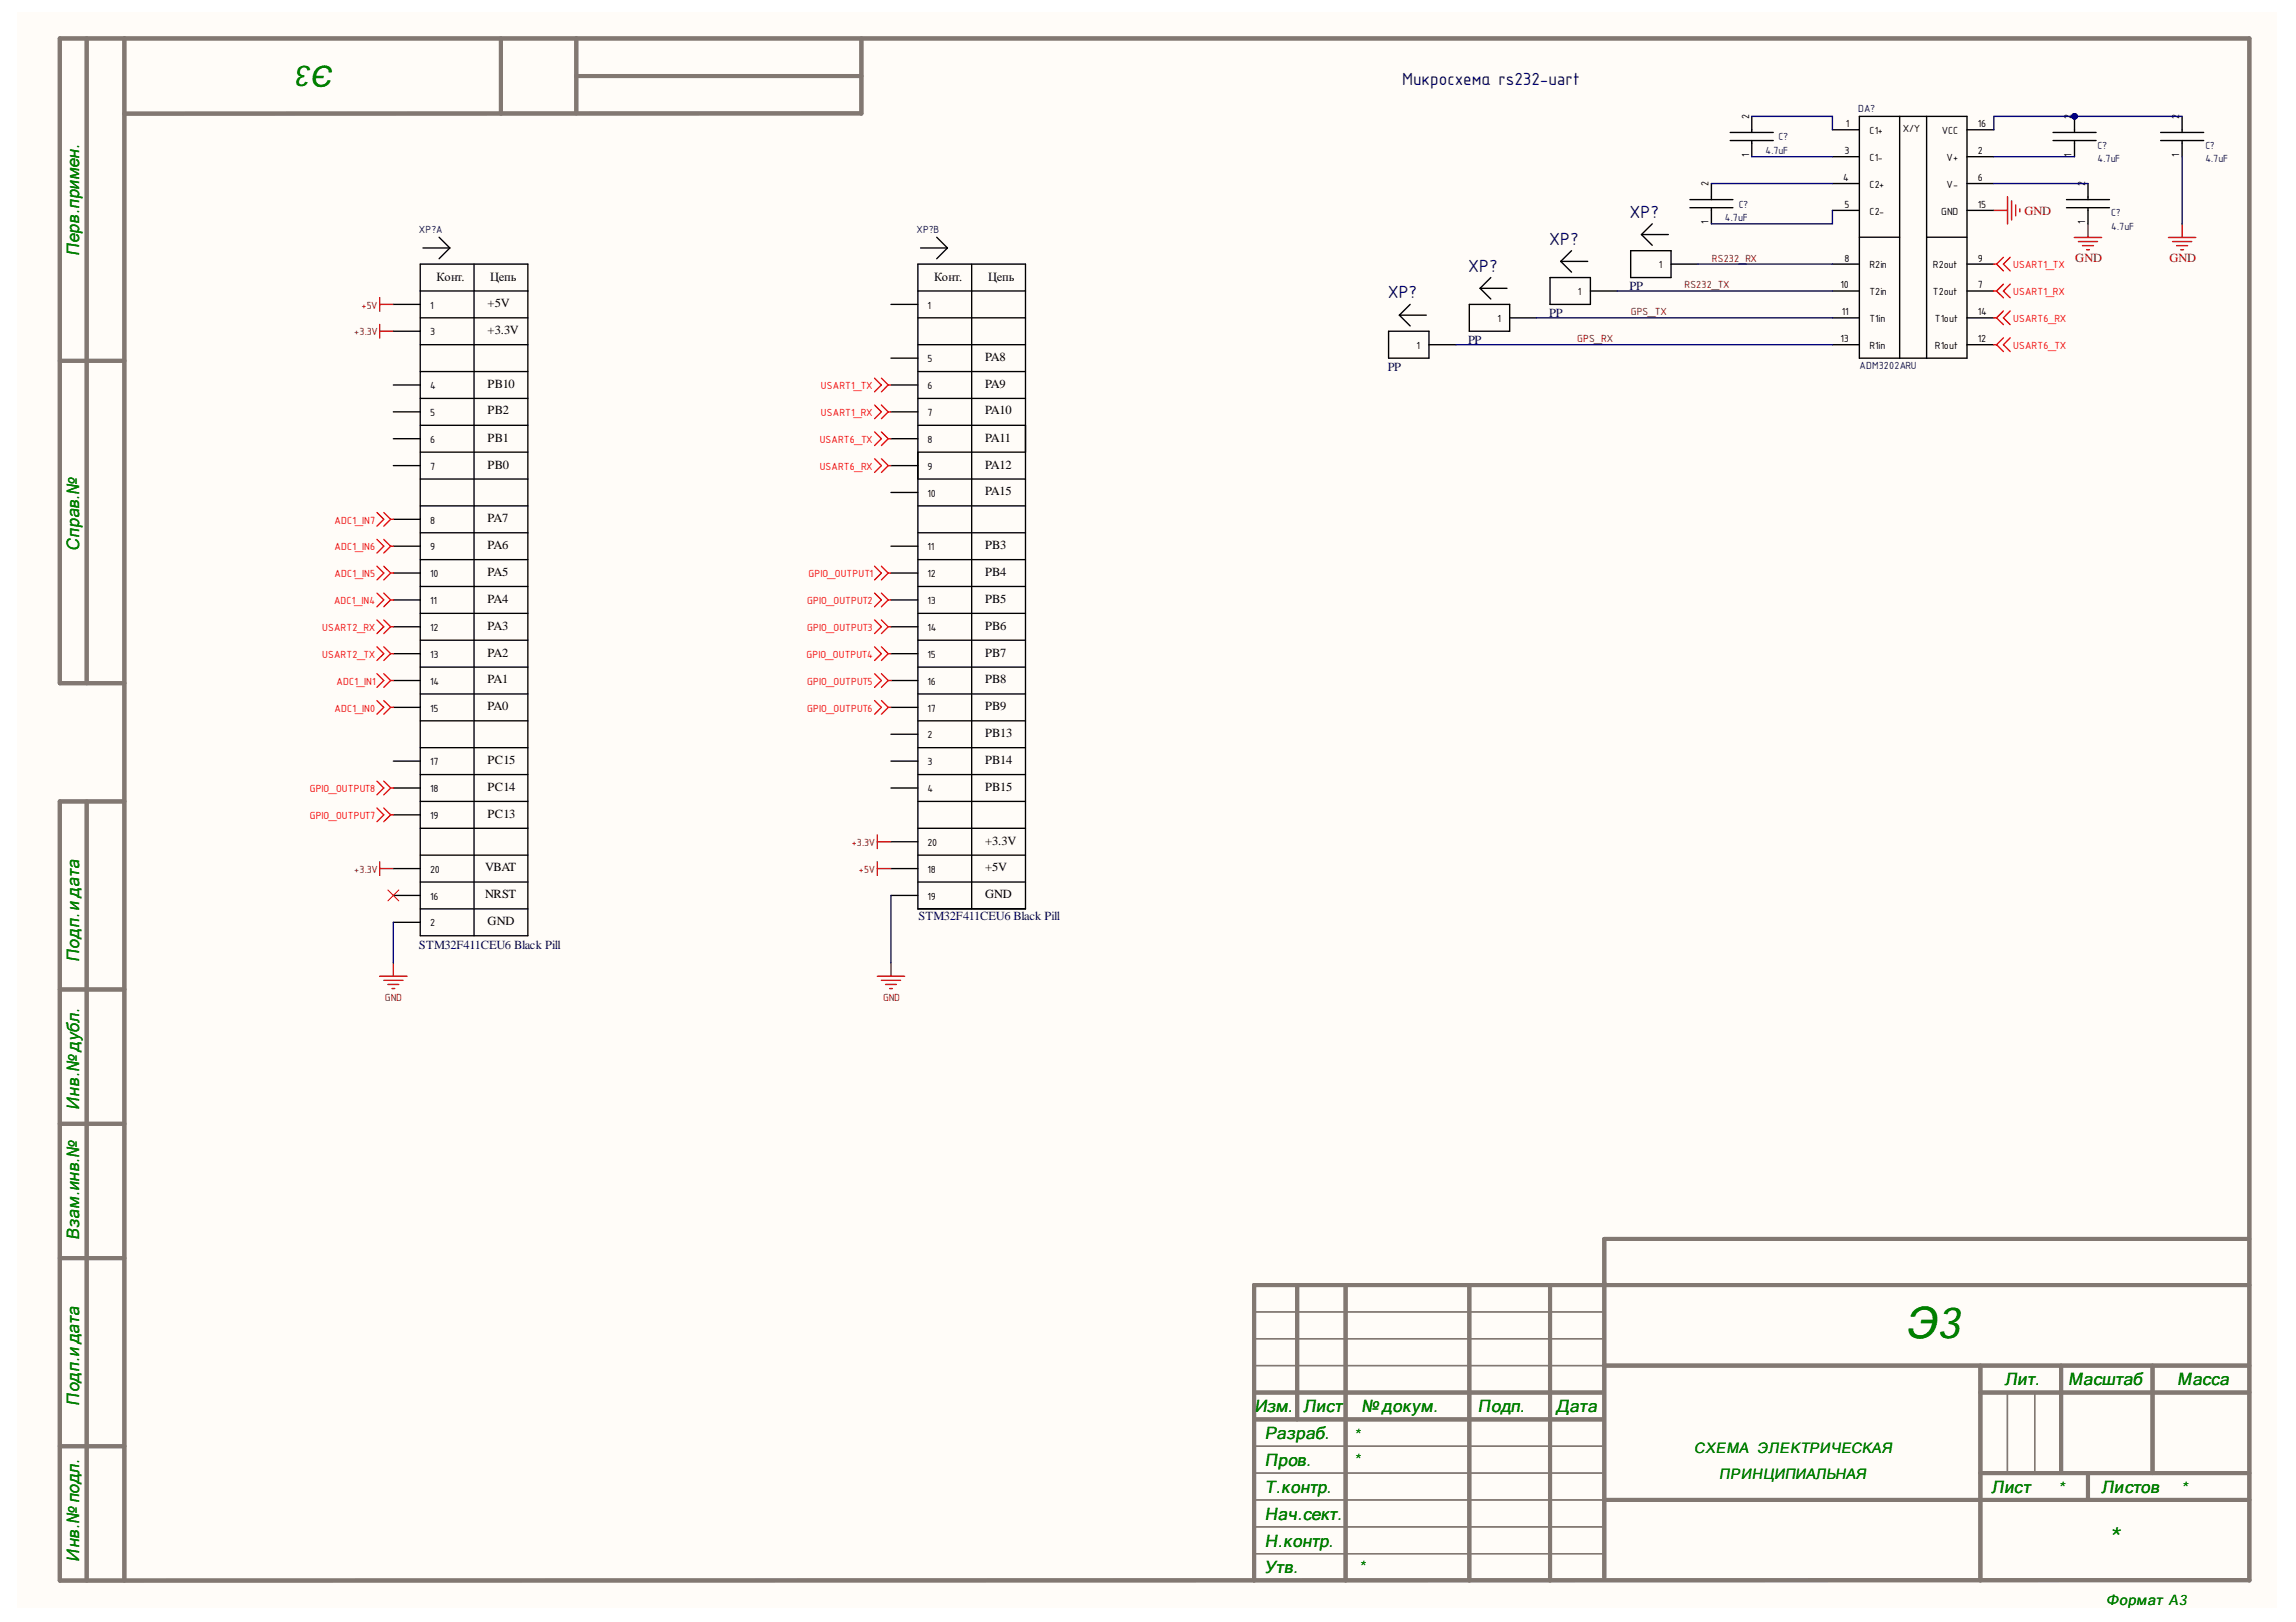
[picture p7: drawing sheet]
<svg xmlns="http://www.w3.org/2000/svg" width="297mm" height="210mm" viewBox="0 0 297 210" stroke-linecap="round" stroke-linejoin="round" font-family="sans-serif">
<defs><g id="words">
<text font-size="5.6" fill="#008000" x="246.5" y="173.2">Э3</text>
<g font-size="3.8" fill="#008000">
<text x="43.2" y="8.5" transform="rotate(-180 43.2 8.5)">Э3</text>
<text x="272.8" y="200.3">*</text>
</g>
<g font-size="2.5" fill="#000080">
<text x="181.4" y="11">Микросхема rs232-uart</text>
<text x="210.8" y="28.2">XP?</text>
<text x="189.9" y="35.1">XP?</text>
<text x="200.4" y="31.7">XP?</text>
<text x="179.5" y="38.6">XP?</text>
</g>
<g font-size="2.2" fill="#008000">
<text x="10.2" y="33.2" transform="rotate(-90 10.2 33.2)">Перв.примен.</text>
<text x="10.2" y="71.3" transform="rotate(-90 10.2 71.3)">Справ.№</text>
<text x="10.2" y="124.4" transform="rotate(-90 10.2 124.4)">Подп. и дата</text>
<text x="10.2" y="143.6" transform="rotate(-90 10.2 143.6)">Инв.№ дубл.</text>
<text x="10.2" y="160.4" transform="rotate(-90 10.2 160.4)">Взам.инв.№</text>
<text x="259.4" y="179.3">Лит.</text>
<text x="267.6" y="179.3">Масштаб</text>
<text x="281.7" y="179.3">Масса</text>
<text x="10.2" y="181.9" transform="rotate(-90 10.2 181.9)">Подп.и дата</text>
<text x="162.3" y="182.7">Изм.</text>
<text x="168.6" y="182.7">Лист</text>
<text x="176.1" y="182.7">№ докум.</text>
<text x="191.2" y="182.7">Подп.</text>
<text x="201.3" y="182.7">Дата</text>
<text x="163.6" y="186.2">Разраб.</text>
<text x="163.6" y="189.7">Пров.</text>
<text x="175.1" y="186.5">*</text>
<text x="175.1" y="189.7">*</text>
<text x="163.6" y="193.2">Т.контр.</text>
<text x="163.6" y="196.7">Нач.сект.</text>
<text x="257.7" y="193.2">Лист</text>
<text x="266.3" y="193.3">*</text>
<text x="271.9" y="193.2">Листов</text>
<text x="282.2" y="193.3">*</text>
<text x="10.2" y="202.1" transform="rotate(-90 10.2 202.1)">Инв.№ подл.</text>
<text x="163.6" y="203.6">Утв.</text>
<text x="163.6" y="200.1">Н.контр.</text>
<text x="175.8" y="203.6">*</text>
</g>
<g font-size="1.9" fill="#008000">
<text x="219.2" y="188">СХЕМА ЭЛЕКТРИЧЕСКАЯ</text>
<text x="222.4" y="191.4">ПРИНЦИПИАЛЬНАЯ</text>
<text x="272.5" y="207.7">Формат A3</text>
</g>
<g font-size="1.6" fill="#800000">
<text x="261.9" y="27.8">GND</text>
<text x="268.5" y="34">GND</text>
<text x="280.7" y="34">GND</text>
</g>
<g font-size="1.6">
<text x="56.5" y="36.3">Конт.</text>
<text x="63.1" y="39.8">+5V</text>
<text x="63.4" y="36.3">Цепь</text>
<text x="120.8" y="36.3">Конт.</text>
<text x="127.9" y="36.3">Цепь</text>
<text x="63.1" y="43.2">+3.3V</text>
<text x="127.4" y="46.7">PA8</text>
<text x="63.1" y="50.2">PB10</text>
<text x="63.1" y="53.6">PB2</text>
<text x="127.4" y="50.2">PA9</text>
<text x="127.4" y="53.6">PA10</text>
<text x="63.1" y="57.2">PB1</text>
<text x="127.4" y="57.2">PA11</text>
<text x="63.1" y="60.7">PB0</text>
<text x="127.4" y="60.7">PA12</text>
<text x="127.4" y="64.1">PA15</text>
<text x="63.1" y="67.6">PA7</text>
<text x="63.1" y="71">PA6</text>
<text x="127.4" y="71">PB3</text>
<text x="63.1" y="74.5">PA5</text>
<text x="63.1" y="78">PA4</text>
<text x="127.4" y="74.5">PB4</text>
<text x="127.4" y="78">PB5</text>
<text x="63.1" y="81.5">PA3</text>
<text x="127.4" y="81.5">PB6</text>
<text x="63.1" y="85">PA2</text>
<text x="63.1" y="88.4">PA1</text>
<text x="127.4" y="85">PB7</text>
<text x="127.4" y="88.4">PB8</text>
<text x="63.1" y="91.9">PA0</text>
<text x="127.4" y="91.9">PB9</text>
<text x="127.4" y="95.4">PB13</text>
<text x="63.1" y="98.8">PC15</text>
<text x="127.4" y="98.8">PB14</text>
<text x="63.1" y="102.4">PC14</text>
<text x="63.1" y="105.9">PC13</text>
<text x="127.4" y="102.4">PB15</text>
<text x="62.7" y="112.8">VBAT</text>
<text x="127.4" y="112.8">+5V</text>
<text x="127.4" y="109.3">+3.3V</text>
<text x="62.7" y="116.2">NRST</text>
<text x="63.1" y="119.7">GND</text>
<text x="127.4" y="116.2">GND</text>
</g>
<g font-size="1.6" fill="#000080">
<text x="200.4" y="41.1">PP</text>
<text x="210.8" y="37.5">PP</text>
<text x="179.5" y="48">PP</text>
<text x="189.9" y="44.5">PP</text>
<text x="118.8" y="119">STM32F411CEU6 Black Pill</text>
<text x="54.2" y="122.7">STM32F411CEU6 Black Pill</text>
</g>
<g font-size="1.4">
<text x="226.3" y="15.4" transform="rotate(-90 226.3 15.4)">2</text>
<text x="238.8" y="16.5">1</text>
<text x="241.9" y="17.3">C1+</text>
<text x="246.2" y="17.1">X/Y</text>
<text x="251.2" y="17.3">VCC</text>
<text x="255.9" y="16.5">16</text>
<text x="268" y="15.4" transform="rotate(-90 268 15.4)">2</text>
<text x="281.9" y="15.4" transform="rotate(-90 281.9 15.4)">2</text>
<text x="226.3" y="20.4" transform="rotate(-90 226.3 20.4)">1</text>
<text x="238.5" y="23.4">4</text>
<text x="238.6" y="19.9">3</text>
<text x="241.9" y="20.8">C1-</text>
<text x="251.8" y="20.8">V+</text>
<text x="255.9" y="19.9">2</text>
<text x="255.9" y="23.4">6</text>
<text x="268" y="20.4" transform="rotate(-90 268 20.4)">1</text>
<text x="281.9" y="20.4" transform="rotate(-90 281.9 20.4)">1</text>
<text x="221" y="29" transform="rotate(-90 221 29)">1</text>
<text x="221" y="24.1" transform="rotate(-90 221 24.1)">2</text>
<text x="238.6" y="26.9">5</text>
<text x="241.9" y="24.3">C2+</text>
<text x="241.9" y="27.8">C2-</text>
<text x="251.2" y="27.8">GND</text>
<text x="251.8" y="24.3">V-</text>
<text x="255.9" y="26.9">15</text>
<text x="269.8" y="29" transform="rotate(-90 269.8 29)">1</text>
<text x="269.8" y="24.1" transform="rotate(-90 269.8 24.1)">2</text>
<text x="214.6" y="34.7">1</text>
<text x="238.6" y="33.9">8</text>
<text x="241.9" y="34.7">R2in</text>
<text x="250.1" y="34.7">R2out</text>
<text x="255.9" y="33.9">9</text>
<text x="55.6" y="40">1</text>
<text x="120" y="40">1</text>
<text x="193.7" y="41.6">1</text>
<text x="204.1" y="38.2">1</text>
<text x="238.1" y="37.3">10</text>
<text x="238.3" y="40.8">11</text>
<text x="241.9" y="38.2">T2in</text>
<text x="241.9" y="41.6">T1in</text>
<text x="250.1" y="38.2">T2out</text>
<text x="250.3" y="41.6">T1out</text>
<text x="255.9" y="37.3">7</text>
<text x="255.9" y="40.8">14</text>
<text x="55.6" y="43.4">3</text>
<text x="120" y="46.9">5</text>
<text x="183.2" y="45.1">1</text>
<text x="238.1" y="44.3">13</text>
<text x="241.9" y="45.1">R1in</text>
<text x="250.3" y="45.1">R1out</text>
<text x="255.9" y="44.3">12</text>
<text x="55.6" y="50.3">4</text>
<text x="55.6" y="53.8">5</text>
<text x="120" y="50.3">6</text>
<text x="120" y="53.8">7</text>
<text x="55.6" y="57.3">6</text>
<text x="120" y="57.3">8</text>
<text x="55.6" y="60.8">7</text>
<text x="120" y="60.8">9</text>
<text x="120" y="64.3">10</text>
<text x="55.6" y="67.7">8</text>
<text x="55.6" y="71.2">9</text>
<text x="120" y="71.2">11</text>
<text x="55.6" y="74.7">10</text>
<text x="120" y="74.7">12</text>
<text x="55.6" y="78.1">11</text>
<text x="55.6" y="81.7">12</text>
<text x="120" y="78.1">13</text>
<text x="120" y="81.7">14</text>
<text x="55.6" y="85.2">13</text>
<text x="55.6" y="88.6">14</text>
<text x="120" y="85.2">15</text>
<text x="120" y="88.6">16</text>
<text x="55.6" y="92.1">15</text>
<text x="120" y="95.5">2</text>
<text x="120" y="92.1">17</text>
<text x="55.6" y="99">17</text>
<text x="120" y="99">3</text>
<text x="55.6" y="102.5">18</text>
<text x="55.6" y="106">19</text>
<text x="120" y="102.5">4</text>
<text x="55.6" y="112.9">20</text>
<text x="120" y="112.9">18</text>
<text x="120" y="109.5">20</text>
<text x="55.6" y="119.9">2</text>
<text x="55.6" y="116.4">16</text>
<text x="120" y="116.4">19</text>
</g>
<g font-size="1.4" fill="#000080">
<text x="240.4" y="14.5">DA?</text>
<text x="228.4" y="19.9">4.7uF</text>
<text x="230.1" y="18.2">C?</text>
<text x="271.4" y="19.3">C?</text>
<text x="271.4" y="21">4.7uF</text>
<text x="285.3" y="19.3">C?</text>
<text x="285.3" y="21">4.7uF</text>
<text x="223.2" y="28.6">4.7uF</text>
<text x="224.9" y="26.9">C?</text>
<text x="273.1" y="28">C?</text>
<text x="273.1" y="29.7">4.7uF</text>
<text x="54.2" y="30.2">XP?A</text>
<text x="118.6" y="30.2">XP?B</text>
<text x="240.6" y="47.7">ADM3202ARU</text>
</g>
<g font-size="1.4" fill="#800000">
<text x="221.5" y="33.9">RS232_RX</text>
<text x="46.8" y="40">+5V</text>
<text x="211" y="40.8">GPS_TX</text>
<text x="217.9" y="37.3">RS232_TX</text>
<text x="45.8" y="43.4">+3.3V</text>
<text x="204.1" y="44.3">GPS_RX</text>
<text x="45.8" y="112.9">+3.3V</text>
<text x="110.2" y="109.5">+3.3V</text>
<text x="111.1" y="112.9">+5V</text>
<text x="49.8" y="129.5">GND</text>
<text x="114.2" y="129.5">GND</text>
</g>
<g font-size="1.4" fill="#f00">
<text x="260.5" y="34.7">USART1_TX</text>
<text x="260.5" y="38.2">USART1_RX</text>
<text x="260.5" y="41.6">USART6_RX</text>
<text x="260.5" y="45.1">USART6_TX</text>
<text x="106.2" y="50.3">USART1_TX</text>
<text x="106.2" y="53.8">USART1_RX</text>
<text x="106" y="57.3">USART6_TX</text>
<text x="106" y="60.8">USART6_RX</text>
<text x="43.3" y="71.2">ADC1_IN6</text>
<text x="43.3" y="67.7">ADC1_IN7</text>
<text x="43.3" y="74.7">ADC1_IN5</text>
<text x="104.6" y="74.7">GPIO_OUTPUT1</text>
<text x="41.7" y="81.7">USART2_RX</text>
<text x="43.2" y="78.1">ADC1_IN4</text>
<text x="104.4" y="78.1">GPIO_OUTPUT2</text>
<text x="104.4" y="81.7">GPIO_OUTPUT3</text>
<text x="41.7" y="85.2">USART2_TX</text>
<text x="43.6" y="88.6">ADC1_IN1</text>
<text x="104.4" y="85.2">GPIO_OUTPUT4</text>
<text x="104.4" y="88.6">GPIO_OUTPUT5</text>
<text x="43.3" y="92.1">ADC1_IN0</text>
<text x="104.4" y="92.1">GPIO_OUTPUT6</text>
<text x="40.1" y="102.5">GPIO_OUTPUT8</text>
<text x="40.1" y="106">GPIO_OUTPUT7</text>
</g>
</g></defs>
<g fill="#fffcf8">
<path d="M2.2 1.5h292.3v206.5h-292.3z" fill-rule="evenodd"/>
<path d="M2.2 1.5h292.3v206.5h-292.3z" fill-rule="evenodd"/>
</g>
<g fill="none" stroke="#827872" stroke-width=".53">
<path d="M11.2 5v83.4M16.1 5v199.5M64.8 5v9.7M74.6 5v9.7M74.6 9.8h36.8M111.4 14.7h-95.3M111.4 5v9.7M7.7 46.7h8.4M16.1 88.4h-8.4v-83.4h283.3v199.5M11.2 103.7v100.8M16.1 103.7h-8.4v100.8h283.3M7.7 128h8.4"/>
<path d="M7.7 145.4h8.4M7.7 162.8h8.4M167.8 166.3v17.4M174.1 166.3v38.2M190.1 166.3v38.2M200.5 166.3v38.2M207.5 176.7h83.5M256.2 176.7v27.8M266.6 176.7v13.9M278.5 176.7v13.9M291 160.3h-83.4v43.8M291 166.3h-128.8v38.2"/>
<path d="M7.7 187.2h8.4M162.2 183.7h45.3M162.2 180.2h45.3M207.5 194.1h83.5M256.2 180.2h34.8M256.2 190.6h34.8M270.1 190.6v3.5"/>
</g>
<path d="M162.2 176.7h45.3M162.2 169.8h45.3M162.2 173.2h45.3M162.2 197.6h45.3M162.2 190.6h45.3M162.2 194.1h45.3M162.2 187.2h45.3M259.7 180.2v10.4M263.2 180.2v10.4M162.2 201.1h45.3" fill="none" stroke="#827872" stroke-width=".18"/>
<g fill="none" stroke="#000" stroke-width=".17">
<path d="M50.9 39.4h3.5M54.4 34.2h13.9v86.9h-13.9zM54.4 37.7h13.9M54.7 32.1h3.5M56.8 30.7l1.4 1.4M58.2 32.1l-1.4 1.4M61.3 34.2v86.9M115.3 39.4h3.4M118.7 37.7h14M118.7 34.2h14v83.4h-14zM119.1 32.1h3.5M121.2 30.7l1.4 1.4"/>
<path d="M122.6 32.1l-1.4 1.4M125.7 34.2v83.4M50.9 42.9h3.5M50.9 49.8h3.5M50.9 53.3h3.5M50.9 56.8h3.5M54.4 41.1h13.9M54.4 44.6h13.9M54.4 48.1h13.9M54.4 51.6h13.9M54.4 55h13.9M54.4 58.5h13.9"/>
<path d="M115.3 49.8h3.4M115.3 53.3h3.4M115.3 56.8h3.4M115.3 46.3h3.4M118.7 41.1h14M118.7 44.6h14M118.7 48.1h14M118.7 51.6h14M118.7 55h14M118.7 58.5h14M50.9 60.3h3.5M50.9 67.2h3.5"/>
<path d="M50.9 70.7h3.5M50.9 74.2h3.5M50.9 77.6h3.5M54.4 62h13.9M54.4 65.5h13.9M54.4 68.9h13.9M54.4 72.4h13.9M54.4 75.9h13.9M54.4 79.4h13.9M115.3 60.3h3.4M115.3 70.7h3.4M115.3 74.2h3.4"/>
<path d="M115.3 77.6h3.4M115.3 63.7h3.4M118.7 62h14M118.7 65.5h14M118.7 68.9h14M118.7 72.4h14M118.7 75.9h14M118.7 79.4h14M50.9 81.1h3.5M50.9 84.6h3.5M50.9 88.1h3.5M50.9 91.5h3.5"/>
<path d="M50.9 98.5h3.5M54.4 82.8h13.9M54.4 86.3h13.9M54.4 89.8h13.9M54.4 93.3h13.9M54.4 96.8h13.9M115.3 81.1h3.4M115.3 84.6h3.4M115.3 88.1h3.4M115.3 91.5h3.4M115.3 98.5h3.4M115.3 95h3.4"/>
<path d="M118.7 82.8h14M118.7 86.3h14M118.7 89.8h14M118.7 93.3h14M118.7 96.8h14M50.9 119.4h3.5M50.9 115.9h3.5M50.9 102h3.5M50.9 105.4h3.5M50.9 112.4h3.5M54.4 100.2h13.9M54.4 103.7h13.9"/>
<path d="M54.4 107.2h13.9M54.4 110.7h13.9M54.4 114.1h13.9M54.4 117.6h13.9M115.3 115.9h3.4M115.3 102h3.4M115.3 112.4h3.4M115.3 108.9h3.4M118.7 100.2h14M118.7 103.7h14M118.7 107.2h14M118.7 110.7h14"/>
<path d="M118.7 114.1h14"/>
</g>
<g fill="none" stroke="#800000" stroke-width=".17">
<path d="M49.1 38.5v1.8M49.1 39.4h1.8M49.1 42v1.8M49.1 42.9h1.8M49.1 112.4h1.8M49.1 111.5v1.8M113.5 108v1.8M113.5 111.5v1.8M113.5 112.4h1.8M113.5 108.9h1.8M49.1 126.3h3.6M49.6 126.9h2.5"/>
<path d="M50.2 127.4h1.4M50.7 127.9h.4M50.9 124.6v1.7M113.5 126.3h3.5M114 126.9h2.5M114.6 127.4h1.4M115.1 127.9h.3M115.3 124.6v1.7"/>
</g>
<g fill="none" stroke="#f00" stroke-width=".17">
<path d="M113.1 59.4l.9 .9-.9 .8M113.1 55.9l.9 .9-.9 .9M113.1 48.9l.9 .9-.9 .9M113.1 52.4l.9 .9-.9 .9M114 59.4l.9 .9M114 55.9l.9 .9M114 48.9l.9 .9M114 52.4l.9 .9M114.9 56.8l-.9 .9M114.9 56.8h.4M114.9 49.8l-.9 .9M114.9 49.8h.4"/>
<path d="M114.9 53.3l-.9 .9M114.9 53.3h.4M48.8 76.8l.8 .8-.8 .9M48.8 73.3l.8 .9-.8 .8M48.8 69.8l.8 .9-.8 .9M48.8 66.3l.8 .9-.8 .9M49.6 76.8l.9 .8M49.6 73.3l.9 .9M49.6 69.8l.9 .9M49.6 66.3l.9 .9M50.5 77.6l-.9 .9M50.5 77.6h.4"/>
<path d="M50.5 74.2l-.9 .8M50.5 74.2h.4M50.5 70.7l-.9 .9M50.5 70.7h.4M50.5 67.2l-.9 .9M50.5 67.2h.4M113.1 73.3l.9 .9-.9 .8M113.1 76.8l.9 .8-.9 .9M114 73.3l.9 .9M114 76.8l.9 .8M114.9 60.3l-.9 .8M114.9 60.3h.4"/>
<path d="M114.9 77.6h.4M114.9 74.2h.4M114.9 74.2l-.9 .8M114.9 77.6l-.9 .9M48.8 90.7l.8 .8-.8 .9M48.8 87.2l.8 .9-.8 .8M48.8 83.7l.8 .9-.8 .9M48.8 80.2l.8 .9-.8 .9M49.6 90.7l.9 .8M49.6 87.2l.9 .9M49.6 83.7l.9 .9M49.6 80.2l.9 .9"/>
<path d="M50.5 91.5l-.9 .9M50.5 91.5h.4M50.5 88.1l-.9 .8M50.5 88.1h.4M50.5 84.6l-.9 .9M50.5 84.6h.4M50.5 81.1l-.9 .9M50.5 81.1h.4M113.1 80.2l.9 .9-.9 .9M113.1 83.7l.9 .9-.9 .9M113.1 87.2l.9 .9-.9 .8M113.1 90.7l.9 .8-.9 .9"/>
<path d="M114 80.2l.9 .9M114 83.7l.9 .9M114 87.2l.9 .9M114 90.7l.9 .8M114.9 91.5h.4M114.9 88.1h.4M114.9 84.6h.4M114.9 81.1h.4M114.9 81.1l-.9 .9M114.9 84.6l-.9 .9M114.9 88.1l-.9 .8M114.9 91.5l-.9 .9"/>
<path d="M48.8 101.1l.8 .9-.8 .9M48.8 104.6l.8 .8-.8 .9M49.6 101.1l.9 .9M49.6 104.6l.9 .8M50.5 102l-.9 .9M50.5 102h.4M50.5 105.4l-.9 .9M50.5 105.4h.4"/>
</g>
<path d="M50.2 115.2l1.4 1.4M51.6 115.2l-1.4 1.4" fill="none" stroke="#f00" stroke-width=".13"/>
<g fill="none" stroke="#000" stroke-width=".18">
<path d="M223.8 18.2h5.6M223.8 17.1h5.6M226.6 15.1v2M226.6 18.2v2.1M237.1 16.8h3.5M240.6 15.1h13.9v31.3h-13.9zM245.8 15.1v31.3M249.3 15.1v31.3M254.5 16.8h3.5M218.6 26.9h5.6M218.6 25.8h5.6M221.4 23.8v2"/>
<path d="M221.4 26.9v2.1M237.1 20.3h3.5M237.1 23.8h3.5M237.1 27.2h3.5M237.1 37.7h3.5M237.1 34.2h3.5M240.6 30.7h5.2M249.3 30.7h5.2M254.5 20.3h3.5M254.5 23.8h3.5M254.5 27.2h3.5M254.5 37.7h3.5"/>
<path d="M254.5 34.2h3.5M237.1 41.1h3.5M237.1 44.6h3.5M254.5 41.1h3.5M254.5 44.6h3.5"/>
</g>
<circle cx="268.4" cy="15.1" r=".35" fill="#000080"/>
<circle cx="268.4" cy="15.1" r=".35" fill="none" stroke="#000080" stroke-width=".13"/>
<path d="M265.6 18.2h5.6M265.6 17.1h5.6M268.4 15.1v2M268.4 18.2v2.1" fill="none" stroke="#000" stroke-width=".18"/>
<circle cx="268.4" cy="15.1" r=".35" fill="#000080"/>
<circle cx="268.4" cy="15.1" r=".35" fill="none" stroke="#000080" stroke-width=".13"/>
<g fill="none" stroke="#000" stroke-width=".18">
<path d="M279.5 18.2h5.6M279.5 17.1h5.6M282.3 15.1v2M282.3 18.2v2.1M182.4 39.4l-1.4 1.4M190.1 39.4h5.2v3.5h-5.2zM191.5 37.3l1.4 1.4M191.5 37.3h3.5M192.9 35.9l-1.4 1.4M200.5 35.9h5.3v3.5h-5.3zM201.9 33.8l1.4 1.4M201.9 33.8h3.5"/>
<path d="M203.3 32.4l-1.4 1.4M205.8 37.7h3.4M211 32.4h5.2v3.5h-5.2zM212.4 30.4l1.4 1.3M212.4 30.4h3.4M213.8 29l-1.4 1.4M216.2 34.2h3.5M267.3 26.9h5.6M267.3 25.8h5.6M270.1 23.8v2M270.1 26.9v2.1M179.6 42.9h5.3v3.5h-5.3z"/>
<path d="M181 40.8l1.4 1.4M181 40.8h3.5M184.9 44.6h3.4M195.3 41.1h3.5"/>
</g>
<g fill="none" stroke="#800000" stroke-width=".18">
<path d="M258 27.2h1.7M259.7 25.5v3.5M260.2 26v2.5M260.8 26.5v1.4M261.3 27v.4M268.4 30.7h3.5M268.9 31.3h2.5M269.4 31.8h1.4M269.9 32.3h.4M270.1 29v1.7M280.5 30.7h3.6M281.1 31.3h2.4"/>
<path d="M281.6 31.8h1.4M282.1 32.3h.4M282.3 29v1.7"/>
</g>
<g fill="none" stroke="#f00" stroke-width=".18">
<path d="M258 34.2h.3M258 37.7h.3M258.3 34.2l.9 .9M258.3 37.7l.9 .8M259.2 33.3l-.9 .9M259.2 36.8l-.9 .9M260.1 33.3l-.9 .9 .9 .9M260.1 36.8l-.9 .9 .9 .8M258 41.1h.3M258 44.6h.3M258.3 41.1l.9 .9M258.3 44.6l.9 .9"/>
<path d="M259.2 40.2l-.9 .9M259.2 43.7l-.9 .9M260.1 40.2l-.9 .9 .9 .9M260.1 43.7l-.9 .9 .9 .9"/>
</g>
<path d="M282.3 15.1h-24.3v1.7" fill="none" stroke="#000080" stroke-width=".18"/>
<circle cx="268.4" cy="15.1" r=".35" fill="#000080"/>
<circle cx="268.4" cy="15.1" r=".35" fill="none" stroke="#000080" stroke-width=".13"/>
<path d="M226.6 15.1h10.5v1.7M209.2 37.7h27.9M219.7 34.2h17.4M221.4 23.8h15.7M226.6 20.3h10.5M237.1 27.2v1.8h-15.7M258 23.8h12.1M258 20.3h10.4M282.3 20.3v8.7M188.3 44.6h48.8M198.8 41.1h38.3" fill="none" stroke="#000080" stroke-width=".18"/>
<path d="M50.9 119.4v5.2M115.3 115.9v8.7" fill="none" stroke="#000080" stroke-width=".17"/>
<use href="#words"/>
</svg>
